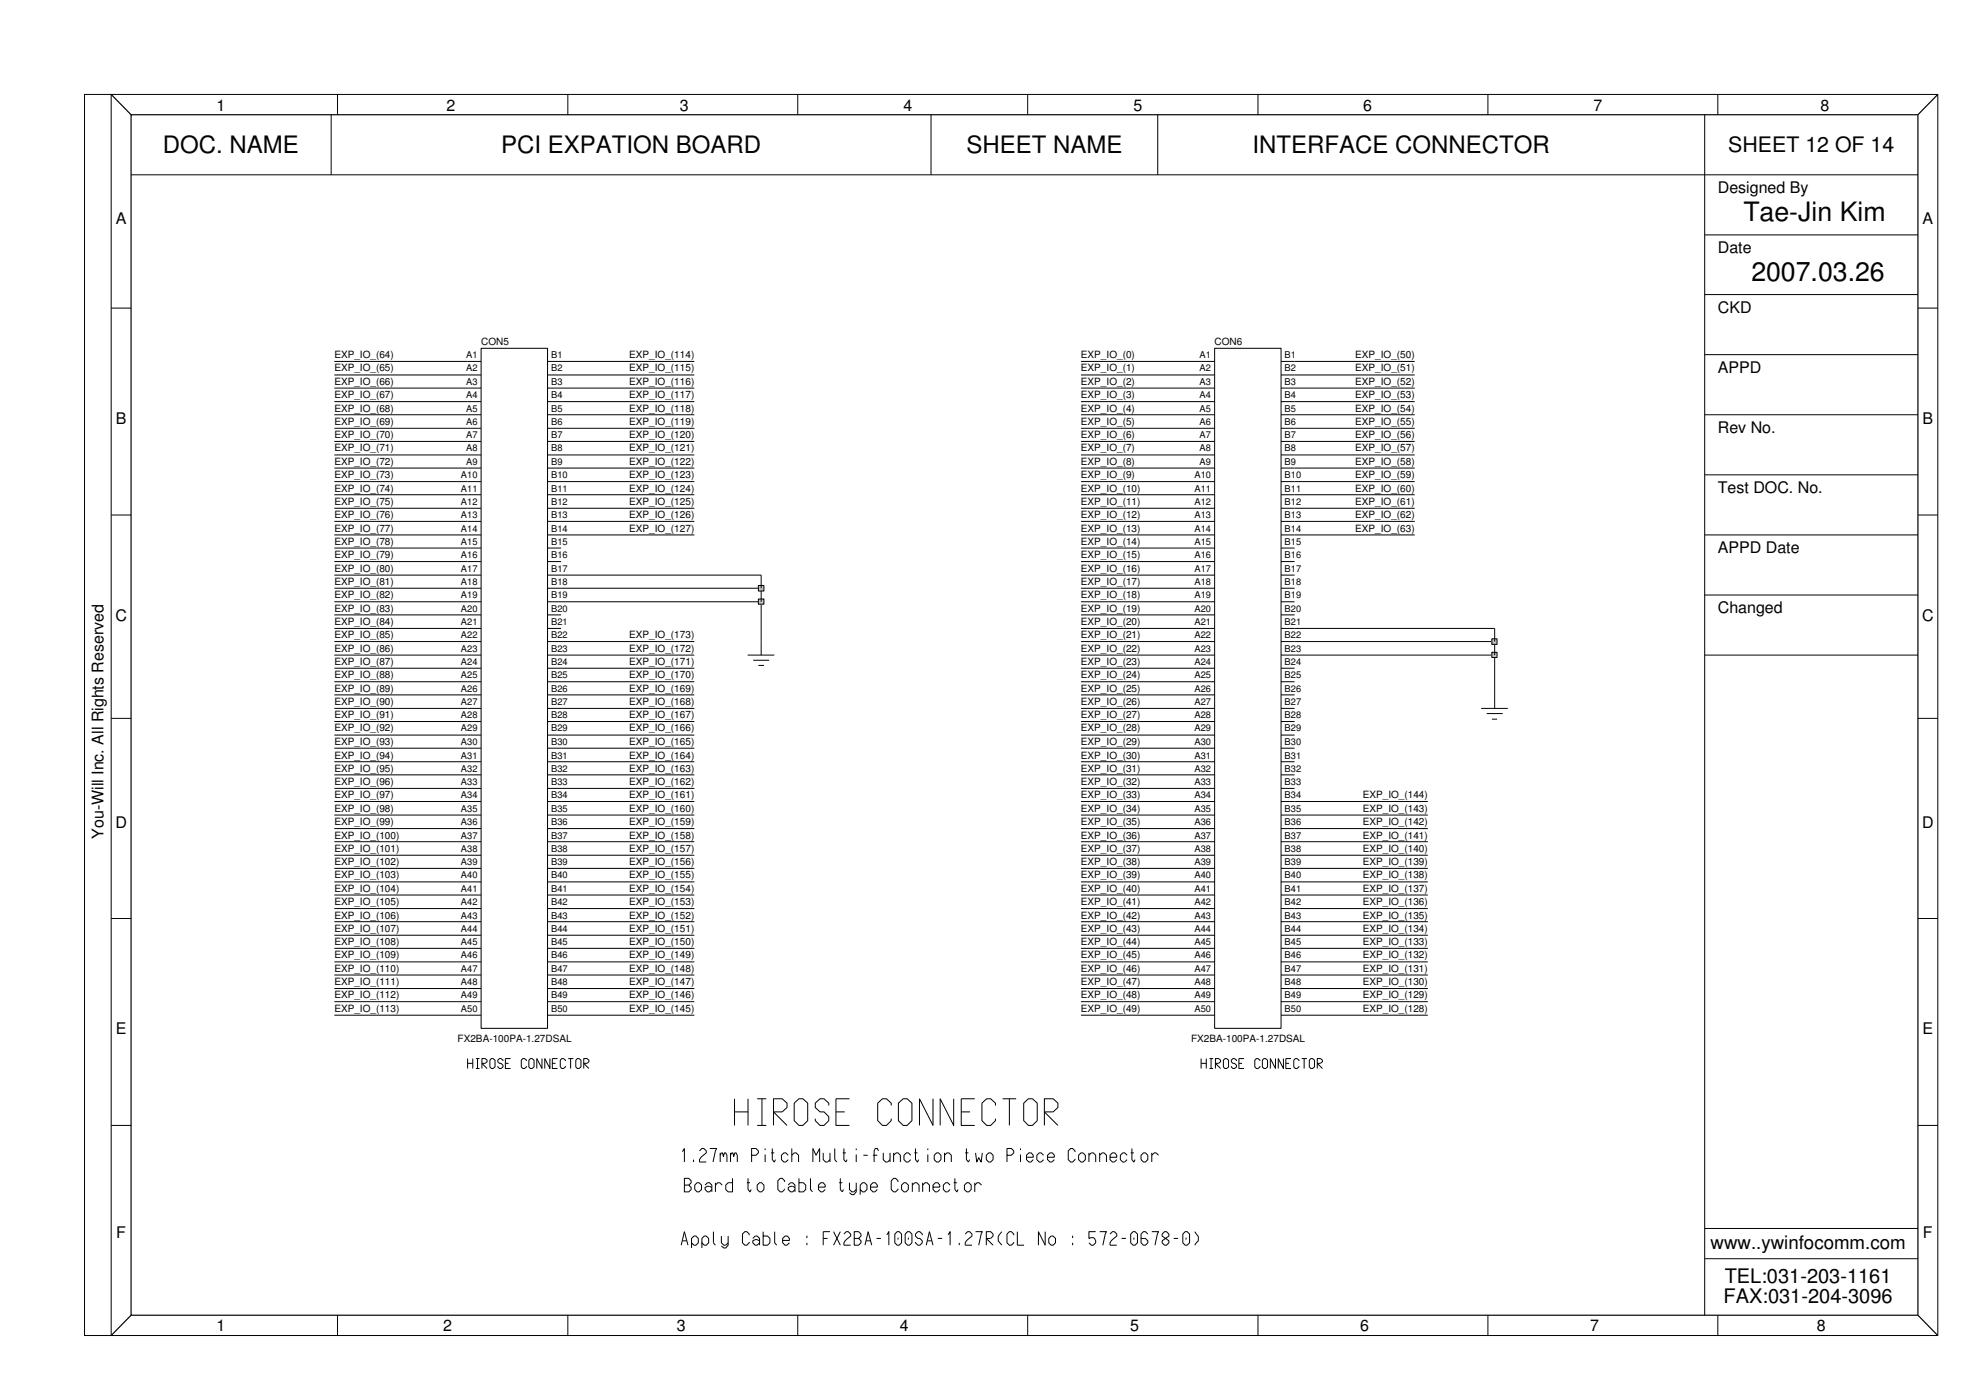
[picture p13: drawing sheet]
<svg xmlns="http://www.w3.org/2000/svg" width="420mm" height="297mm" viewBox="0 0 420 297" stroke-linecap="round" stroke-linejoin="round" font-family="sans-serif">
<defs><g id="words">
<g font-size="5.7">
<text x="371.1" y="47.1">Tae-Jin Kim</text>
<text x="372.8" y="59.9">2007.03.26</text>
</g>
<g font-size="5.1">
<text x="34.7" y="32.6">DOC. NAME</text>
<text x="106.6" y="32.6">PCI EXPATION BOARD</text>
<text x="205.7" y="32.6">SHEET NAME</text>
<text x="266.6" y="32.6">INTERFACE CONNECTOR</text>
</g>
<text font-size="4.5" x="367.9" y="32.4">SHEET 12 OF 14</text>
<g font-size="4.3">
<text x="367.1" y="272.9">TEL:031-203-1161</text>
<text x="366.9" y="277.2">FAX:031-204-3096</text>
</g>
<text font-size="4" x="364.1" y="265.7">www..ywinfocomm.com</text>
<g font-size="3.4">
<text x="46.1" y="23.5">1</text>
<text x="95" y="23.5">2</text>
<text x="144.7" y="23.5">3</text>
<text x="192.3" y="23.5">4</text>
<text x="241.2" y="23.5">5</text>
<text x="290.2" y="23.5">6</text>
<text x="339.2" y="23.5">7</text>
<text x="387.5" y="23.5">8</text>
<text x="365.6" y="41">Designed By</text>
<text x="24.6" y="47.7">A</text>
<text x="409.2" y="47.7">A</text>
<text x="365.6" y="53.8">Date</text>
<text x="365.6" y="66.6">CKD</text>
<text x="365.6" y="79.4">APPD</text>
<text x="24.6" y="90.2">B</text>
<text x="365.6" y="92.2">Rev No.</text>
<text x="409.2" y="90.2">B</text>
<text x="365.6" y="104.9">Test DOC. No.</text>
<text x="365.6" y="117.7">APPD Date</text>
<text x="365.6" y="130.5">Changed</text>
<text x="24.6" y="132.1">C</text>
<text x="409.1" y="132.1">C</text>
<text x="22" y="178.5" transform="rotate(-90 22 178.5)">You-Will Inc. All Rights Reserved</text>
<text x="24.6" y="176.1">D</text>
<text x="409.1" y="176.1">D</text>
<text x="24.6" y="220">E</text>
<text x="409.2" y="220">E</text>
<text x="24.7" y="263.4">F</text>
<text x="409.3" y="263.4">F</text>
<text x="46.1" y="283.2">1</text>
<text x="94.3" y="283.2">2</text>
<text x="144" y="283.2">3</text>
<text x="191.5" y="283.2">4</text>
<text x="240.6" y="283.2">5</text>
<text x="289.5" y="283.2">6</text>
<text x="338.4" y="283.2">7</text>
<text x="386.7" y="283.2">8</text>
</g>
<g font-size="2.1">
<text x="71.2" y="76.2">EXP_IO_(64)</text>
<text x="102.4" y="73.4">CON5</text>
<text x="133.9" y="76.2">EXP_IO_(114)</text>
<text x="230.1" y="76.2">EXP_IO_(0)</text>
<text x="258.5" y="73.3">CON6</text>
<text x="288.5" y="76.2">EXP_IO_(50)</text>
<text x="71.2" y="79">EXP_IO_(65)</text>
<text x="71.2" y="81.9">EXP_IO_(66)</text>
<text x="133.9" y="79">EXP_IO_(115)</text>
<text x="133.9" y="81.9">EXP_IO_(116)</text>
<text x="230.1" y="81.9">EXP_IO_(2)</text>
<text x="230.1" y="79">EXP_IO_(1)</text>
<text x="288.5" y="79">EXP_IO_(51)</text>
<text x="288.5" y="81.9">EXP_IO_(52)</text>
<text x="71.2" y="84.7">EXP_IO_(67)</text>
<text x="71.2" y="87.6">EXP_IO_(68)</text>
<text x="133.9" y="84.7">EXP_IO_(117)</text>
<text x="133.9" y="87.6">EXP_IO_(118)</text>
<text x="230.1" y="84.7">EXP_IO_(3)</text>
<text x="230.1" y="87.6">EXP_IO_(4)</text>
<text x="288.5" y="84.7">EXP_IO_(53)</text>
<text x="288.5" y="87.6">EXP_IO_(54)</text>
<text x="71.2" y="90.4">EXP_IO_(69)</text>
<text x="71.2" y="93.2">EXP_IO_(70)</text>
<text x="133.9" y="90.4">EXP_IO_(119)</text>
<text x="133.9" y="93.2">EXP_IO_(120)</text>
<text x="230.1" y="90.4">EXP_IO_(5)</text>
<text x="230.1" y="93.2">EXP_IO_(6)</text>
<text x="288.5" y="90.4">EXP_IO_(55)</text>
<text x="288.5" y="93.2">EXP_IO_(56)</text>
<text x="71.2" y="96">EXP_IO_(71)</text>
<text x="71.2" y="98.9">EXP_IO_(72)</text>
<text x="71.2" y="101.7">EXP_IO_(73)</text>
<text x="133.9" y="101.7">EXP_IO_(123)</text>
<text x="133.9" y="96">EXP_IO_(121)</text>
<text x="133.9" y="98.9">EXP_IO_(122)</text>
<text x="230.1" y="96">EXP_IO_(7)</text>
<text x="230.1" y="101.7">EXP_IO_(9)</text>
<text x="230.1" y="98.9">EXP_IO_(8)</text>
<text x="288.5" y="96">EXP_IO_(57)</text>
<text x="288.5" y="101.7">EXP_IO_(59)</text>
<text x="288.5" y="98.9">EXP_IO_(58)</text>
<text x="71.2" y="104.6">EXP_IO_(74)</text>
<text x="71.2" y="107.4">EXP_IO_(75)</text>
<text x="133.9" y="104.6">EXP_IO_(124)</text>
<text x="133.9" y="107.4">EXP_IO_(125)</text>
<text x="230.1" y="107.4">EXP_IO_(11)</text>
<text x="230.1" y="104.6">EXP_IO_(10)</text>
<text x="288.5" y="107.4">EXP_IO_(61)</text>
<text x="288.5" y="104.6">EXP_IO_(60)</text>
<text x="71.2" y="110.3">EXP_IO_(76)</text>
<text x="71.2" y="113.1">EXP_IO_(77)</text>
<text x="133.9" y="110.3">EXP_IO_(126)</text>
<text x="133.9" y="113.1">EXP_IO_(127)</text>
<text x="230.1" y="113.1">EXP_IO_(13)</text>
<text x="230.1" y="110.3">EXP_IO_(12)</text>
<text x="288.5" y="113.1">EXP_IO_(63)</text>
<text x="288.5" y="110.3">EXP_IO_(62)</text>
<text x="71.2" y="115.9">EXP_IO_(78)</text>
<text x="71.2" y="118.8">EXP_IO_(79)</text>
<text x="230.1" y="118.8">EXP_IO_(15)</text>
<text x="230.1" y="115.9">EXP_IO_(14)</text>
<text x="71.2" y="121.6">EXP_IO_(80)</text>
<text x="71.2" y="124.5">EXP_IO_(81)</text>
<text x="230.1" y="124.5">EXP_IO_(17)</text>
<text x="230.1" y="121.6">EXP_IO_(16)</text>
<text x="71.2" y="127.3">EXP_IO_(82)</text>
<text x="71.2" y="130.2">EXP_IO_(83)</text>
<text x="230.1" y="130.2">EXP_IO_(19)</text>
<text x="230.1" y="127.3">EXP_IO_(18)</text>
<text x="71.2" y="133">EXP_IO_(84)</text>
<text x="71.2" y="135.8">EXP_IO_(85)</text>
<text x="133.9" y="135.8">EXP_IO_(173)</text>
<text x="230.1" y="135.8">EXP_IO_(21)</text>
<text x="230.1" y="133">EXP_IO_(20)</text>
<text x="71.2" y="138.6">EXP_IO_(86)</text>
<text x="71.2" y="141.5">EXP_IO_(87)</text>
<text x="133.9" y="138.6">EXP_IO_(172)</text>
<text x="133.9" y="141.5">EXP_IO_(171)</text>
<text x="230.1" y="141.5">EXP_IO_(23)</text>
<text x="230.1" y="138.6">EXP_IO_(22)</text>
<text x="71.2" y="144.3">EXP_IO_(88)</text>
<text x="71.2" y="147.2">EXP_IO_(89)</text>
<text x="71.2" y="150">EXP_IO_(90)</text>
<text x="133.9" y="144.3">EXP_IO_(170)</text>
<text x="133.9" y="147.2">EXP_IO_(169)</text>
<text x="133.9" y="150">EXP_IO_(168)</text>
<text x="230.1" y="147.2">EXP_IO_(25)</text>
<text x="230.1" y="144.3">EXP_IO_(24)</text>
<text x="230.1" y="150">EXP_IO_(26)</text>
<text x="71.2" y="152.9">EXP_IO_(91)</text>
<text x="71.2" y="155.6">EXP_IO_(92)</text>
<text x="133.9" y="152.9">EXP_IO_(167)</text>
<text x="133.9" y="155.6">EXP_IO_(166)</text>
<text x="230.1" y="152.9">EXP_IO_(27)</text>
<text x="230.1" y="155.6">EXP_IO_(28)</text>
<text x="71.2" y="158.5">EXP_IO_(93)</text>
<text x="71.2" y="161.4">EXP_IO_(94)</text>
<text x="133.9" y="158.5">EXP_IO_(165)</text>
<text x="133.9" y="161.4">EXP_IO_(164)</text>
<text x="230.1" y="158.5">EXP_IO_(29)</text>
<text x="230.1" y="161.4">EXP_IO_(30)</text>
<text x="71.2" y="164.2">EXP_IO_(95)</text>
<text x="71.2" y="167.1">EXP_IO_(96)</text>
<text x="133.9" y="164.2">EXP_IO_(163)</text>
<text x="133.9" y="167.1">EXP_IO_(162)</text>
<text x="230.1" y="164.2">EXP_IO_(31)</text>
<text x="230.1" y="167.1">EXP_IO_(32)</text>
<text x="71.2" y="169.9">EXP_IO_(97)</text>
<text x="71.2" y="172.7">EXP_IO_(98)</text>
<text x="133.9" y="169.9">EXP_IO_(161)</text>
<text x="133.9" y="172.7">EXP_IO_(160)</text>
<text x="230.1" y="169.9">EXP_IO_(33)</text>
<text x="230.1" y="172.7">EXP_IO_(34)</text>
<text x="290.1" y="169.9">EXP_IO_(144)</text>
<text x="290.1" y="172.7">EXP_IO_(143)</text>
<text x="71.2" y="175.5">EXP_IO_(99)</text>
<text x="71.2" y="178.4">EXP_IO_(100)</text>
<text x="133.9" y="175.5">EXP_IO_(159)</text>
<text x="133.9" y="178.4">EXP_IO_(158)</text>
<text x="230.1" y="175.5">EXP_IO_(35)</text>
<text x="230.1" y="178.4">EXP_IO_(36)</text>
<text x="290.1" y="175.5">EXP_IO_(142)</text>
<text x="290.1" y="178.4">EXP_IO_(141)</text>
<text x="71.2" y="184.1">EXP_IO_(102)</text>
<text x="71.2" y="181.2">EXP_IO_(101)</text>
<text x="133.9" y="184.1">EXP_IO_(156)</text>
<text x="133.9" y="181.2">EXP_IO_(157)</text>
<text x="230.1" y="184.1">EXP_IO_(38)</text>
<text x="230.1" y="181.2">EXP_IO_(37)</text>
<text x="290.1" y="184.1">EXP_IO_(139)</text>
<text x="290.1" y="181.2">EXP_IO_(140)</text>
<text x="71.2" y="186.9">EXP_IO_(103)</text>
<text x="71.2" y="189.8">EXP_IO_(104)</text>
<text x="133.9" y="186.9">EXP_IO_(155)</text>
<text x="133.9" y="189.8">EXP_IO_(154)</text>
<text x="230.1" y="186.9">EXP_IO_(39)</text>
<text x="230.1" y="189.8">EXP_IO_(40)</text>
<text x="290.1" y="189.8">EXP_IO_(137)</text>
<text x="290.1" y="186.9">EXP_IO_(138)</text>
<text x="71.2" y="192.6">EXP_IO_(105)</text>
<text x="71.2" y="195.4">EXP_IO_(106)</text>
<text x="133.9" y="192.6">EXP_IO_(153)</text>
<text x="133.9" y="195.4">EXP_IO_(152)</text>
<text x="230.1" y="192.6">EXP_IO_(41)</text>
<text x="230.1" y="195.4">EXP_IO_(42)</text>
<text x="290.1" y="192.6">EXP_IO_(136)</text>
<text x="290.1" y="195.4">EXP_IO_(135)</text>
<text x="71.2" y="198.2">EXP_IO_(107)</text>
<text x="71.2" y="201.1">EXP_IO_(108)</text>
<text x="71.2" y="203.9">EXP_IO_(109)</text>
<text x="133.9" y="198.2">EXP_IO_(151)</text>
<text x="133.9" y="201.1">EXP_IO_(150)</text>
<text x="133.9" y="203.9">EXP_IO_(149)</text>
<text x="230.1" y="198.2">EXP_IO_(43)</text>
<text x="230.1" y="203.9">EXP_IO_(45)</text>
<text x="230.1" y="201.1">EXP_IO_(44)</text>
<text x="290.1" y="198.2">EXP_IO_(134)</text>
<text x="290.1" y="203.9">EXP_IO_(132)</text>
<text x="290.1" y="201.1">EXP_IO_(133)</text>
<text x="71.2" y="206.8">EXP_IO_(110)</text>
<text x="71.2" y="209.7">EXP_IO_(111)</text>
<text x="133.9" y="206.8">EXP_IO_(148)</text>
<text x="133.9" y="209.7">EXP_IO_(147)</text>
<text x="230.1" y="209.7">EXP_IO_(47)</text>
<text x="230.1" y="206.8">EXP_IO_(46)</text>
<text x="290.1" y="209.7">EXP_IO_(130)</text>
<text x="290.1" y="206.8">EXP_IO_(131)</text>
<text x="71.2" y="212.5">EXP_IO_(112)</text>
<text x="71.2" y="215.3">EXP_IO_(113)</text>
<text x="133.9" y="212.5">EXP_IO_(146)</text>
<text x="133.9" y="215.3">EXP_IO_(145)</text>
<text x="230.1" y="215.3">EXP_IO_(49)</text>
<text x="230.1" y="212.5">EXP_IO_(48)</text>
<text x="290.1" y="215.3">EXP_IO_(128)</text>
<text x="290.1" y="212.5">EXP_IO_(129)</text>
<text x="97.4" y="221.7">FX2BA-100PA-1.27DSAL</text>
<text x="253.5" y="221.7">FX2BA-100PA-1.27DSAL</text>
</g>
<g font-size="2">
<text x="99.2" y="76.2">A1</text>
<text x="117.3" y="76.2">B1</text>
<text x="255.3" y="76.2">A1</text>
<text x="273.4" y="76.2">B1</text>
<text x="99.2" y="81.9">A3</text>
<text x="99.2" y="79">A2</text>
<text x="117.3" y="81.9">B3</text>
<text x="117.3" y="79">B2</text>
<text x="255.3" y="79">A2</text>
<text x="255.3" y="81.9">A3</text>
<text x="273.4" y="81.9">B3</text>
<text x="273.4" y="79">B2</text>
<text x="99.2" y="87.6">A5</text>
<text x="99.2" y="84.7">A4</text>
<text x="117.3" y="87.6">B5</text>
<text x="117.3" y="84.7">B4</text>
<text x="255.3" y="84.7">A4</text>
<text x="255.3" y="87.6">A5</text>
<text x="273.4" y="84.7">B4</text>
<text x="273.4" y="87.6">B5</text>
<text x="99.2" y="90.4">A6</text>
<text x="99.2" y="93.2">A7</text>
<text x="117.3" y="90.4">B6</text>
<text x="117.3" y="93.2">B7</text>
<text x="255.3" y="90.4">A6</text>
<text x="255.3" y="93.2">A7</text>
<text x="273.4" y="90.4">B6</text>
<text x="273.4" y="93.2">B7</text>
<text x="98.1" y="101.7">A10</text>
<text x="99.2" y="96">A8</text>
<text x="99.2" y="98.9">A9</text>
<text x="117.3" y="101.7">B10</text>
<text x="117.3" y="96">B8</text>
<text x="117.3" y="98.9">B9</text>
<text x="254.2" y="101.7">A10</text>
<text x="255.3" y="96">A8</text>
<text x="255.3" y="98.9">A9</text>
<text x="273.4" y="101.7">B10</text>
<text x="273.4" y="96">B8</text>
<text x="273.4" y="98.9">B9</text>
<text x="98.1" y="104.6">A11</text>
<text x="98.1" y="107.4">A12</text>
<text x="117.3" y="104.6">B11</text>
<text x="117.3" y="107.4">B12</text>
<text x="254.2" y="104.6">A11</text>
<text x="254.2" y="107.4">A12</text>
<text x="273.4" y="104.6">B11</text>
<text x="273.4" y="107.4">B12</text>
<text x="98.1" y="110.3">A13</text>
<text x="98.1" y="113.1">A14</text>
<text x="117.3" y="110.3">B13</text>
<text x="117.3" y="113.1">B14</text>
<text x="254.2" y="110.3">A13</text>
<text x="254.2" y="113.1">A14</text>
<text x="273.4" y="110.3">B13</text>
<text x="273.4" y="113.1">B14</text>
<text x="98.1" y="115.9">A15</text>
<text x="98.1" y="118.8">A16</text>
<text x="117.3" y="115.9">B15</text>
<text x="117.3" y="118.8">B16</text>
<text x="254.2" y="115.9">A15</text>
<text x="254.2" y="118.8">A16</text>
<text x="273.4" y="115.9">B15</text>
<text x="273.4" y="118.8">B16</text>
<text x="98.1" y="121.6">A17</text>
<text x="98.1" y="124.5">A18</text>
<text x="117.3" y="121.6">B17</text>
<text x="117.3" y="124.5">B18</text>
<text x="254.2" y="121.6">A17</text>
<text x="254.2" y="124.5">A18</text>
<text x="273.4" y="121.6">B17</text>
<text x="273.4" y="124.5">B18</text>
<text x="98.1" y="127.3">A19</text>
<text x="98.1" y="130.2">A20</text>
<text x="117.3" y="127.3">B19</text>
<text x="117.3" y="130.2">B20</text>
<text x="254.2" y="127.3">A19</text>
<text x="254.2" y="130.2">A20</text>
<text x="273.4" y="127.3">B19</text>
<text x="273.4" y="130.2">B20</text>
<text x="98.1" y="133">A21</text>
<text x="98.1" y="135.8">A22</text>
<text x="117.3" y="133">B21</text>
<text x="117.3" y="135.8">B22</text>
<text x="254.2" y="133">A21</text>
<text x="254.2" y="135.8">A22</text>
<text x="273.4" y="133">B21</text>
<text x="273.4" y="135.8">B22</text>
<text x="98.1" y="138.6">A23</text>
<text x="98.1" y="141.5">A24</text>
<text x="117.3" y="138.6">B23</text>
<text x="117.3" y="141.5">B24</text>
<text x="254.2" y="138.6">A23</text>
<text x="254.2" y="141.5">A24</text>
<text x="273.4" y="138.6">B23</text>
<text x="273.4" y="141.5">B24</text>
<text x="98.1" y="144.3">A25</text>
<text x="98.1" y="147.2">A26</text>
<text x="98.1" y="150">A27</text>
<text x="117.3" y="144.3">B25</text>
<text x="117.3" y="147.2">B26</text>
<text x="117.3" y="150">B27</text>
<text x="254.2" y="144.3">A25</text>
<text x="254.2" y="147.2">A26</text>
<text x="254.2" y="150">A27</text>
<text x="273.4" y="144.3">B25</text>
<text x="273.4" y="147.2">B26</text>
<text x="273.4" y="150">B27</text>
<text x="98.1" y="152.9">A28</text>
<text x="98.1" y="155.6">A29</text>
<text x="117.3" y="152.9">B28</text>
<text x="117.3" y="155.6">B29</text>
<text x="254.2" y="152.9">A28</text>
<text x="254.2" y="155.6">A29</text>
<text x="273.4" y="152.9">B28</text>
<text x="273.4" y="155.6">B29</text>
<text x="98.1" y="158.5">A30</text>
<text x="98.1" y="161.4">A31</text>
<text x="117.3" y="158.5">B30</text>
<text x="117.3" y="161.4">B31</text>
<text x="254.2" y="158.5">A30</text>
<text x="254.2" y="161.4">A31</text>
<text x="273.4" y="158.5">B30</text>
<text x="273.4" y="161.4">B31</text>
<text x="98.1" y="164.2">A32</text>
<text x="98.1" y="167.1">A33</text>
<text x="117.3" y="164.2">B32</text>
<text x="117.3" y="167.1">B33</text>
<text x="254.2" y="164.2">A32</text>
<text x="254.2" y="167.1">A33</text>
<text x="273.4" y="164.2">B32</text>
<text x="273.4" y="167.1">B33</text>
<text x="98.1" y="169.9">A34</text>
<text x="98.1" y="172.7">A35</text>
<text x="117.3" y="169.9">B34</text>
<text x="117.3" y="172.7">B35</text>
<text x="254.2" y="169.9">A34</text>
<text x="254.2" y="172.7">A35</text>
<text x="273.4" y="169.9">B34</text>
<text x="273.4" y="172.7">B35</text>
<text x="98.1" y="175.5">A36</text>
<text x="98.1" y="178.4">A37</text>
<text x="117.3" y="175.5">B36</text>
<text x="117.3" y="178.4">B37</text>
<text x="254.2" y="175.5">A36</text>
<text x="254.2" y="178.4">A37</text>
<text x="273.4" y="175.5">B36</text>
<text x="273.4" y="178.4">B37</text>
<text x="98.1" y="181.2">A38</text>
<text x="98.1" y="184.1">A39</text>
<text x="117.3" y="181.2">B38</text>
<text x="117.3" y="184.1">B39</text>
<text x="254.2" y="181.2">A38</text>
<text x="254.2" y="184.1">A39</text>
<text x="273.4" y="181.2">B38</text>
<text x="273.4" y="184.1">B39</text>
<text x="98.1" y="186.9">A40</text>
<text x="98.1" y="189.8">A41</text>
<text x="117.3" y="186.9">B40</text>
<text x="117.3" y="189.8">B41</text>
<text x="254.2" y="186.9">A40</text>
<text x="254.2" y="189.8">A41</text>
<text x="273.4" y="186.9">B40</text>
<text x="273.4" y="189.8">B41</text>
<text x="98.1" y="192.6">A42</text>
<text x="98.1" y="195.4">A43</text>
<text x="117.3" y="192.6">B42</text>
<text x="117.3" y="195.4">B43</text>
<text x="254.2" y="192.6">A42</text>
<text x="254.2" y="195.4">A43</text>
<text x="273.4" y="192.6">B42</text>
<text x="273.4" y="195.4">B43</text>
<text x="98.1" y="198.2">A44</text>
<text x="98.1" y="201.1">A45</text>
<text x="98.1" y="203.9">A46</text>
<text x="117.3" y="198.2">B44</text>
<text x="117.3" y="201.1">B45</text>
<text x="117.3" y="203.9">B46</text>
<text x="254.2" y="198.2">A44</text>
<text x="254.2" y="201.1">A45</text>
<text x="254.2" y="203.9">A46</text>
<text x="273.4" y="198.2">B44</text>
<text x="273.4" y="201.1">B45</text>
<text x="273.4" y="203.9">B46</text>
<text x="98.1" y="206.8">A47</text>
<text x="98.1" y="209.7">A48</text>
<text x="117.3" y="206.8">B47</text>
<text x="117.3" y="209.7">B48</text>
<text x="254.2" y="206.8">A47</text>
<text x="254.2" y="209.7">A48</text>
<text x="273.4" y="206.8">B47</text>
<text x="273.4" y="209.7">B48</text>
<text x="98.1" y="212.5">A49</text>
<text x="98.1" y="215.3">A50</text>
<text x="117.3" y="212.5">B49</text>
<text x="117.3" y="215.3">B50</text>
<text x="254.2" y="212.5">A49</text>
<text x="254.2" y="215.3">A50</text>
<text x="273.4" y="212.5">B49</text>
<text x="273.4" y="215.3">B50</text>
</g>
</g></defs>
<g fill="none" stroke="#000" stroke-width=".21">
<path d="M99.5 76.9h2.9M99.5 79.8h2.9M102.4 74.1h14.1v144.7h-14.1zM116.5 76.9h2.9M116.5 79.8h2.9M255.7 76.9h2.8M255.7 79.8h2.8M258.5 74.1h14.2v144.7h-14.2zM272.7 76.9h2.8M272.7 79.8h2.8M99.5 82.6h2.9M99.5 85.5h2.9"/>
<path d="M99.5 88.3h2.9M99.5 91.1h2.9M99.5 93.9h2.9M99.5 96.8h2.9M99.5 99.6h2.9M116.5 82.6h2.9M116.5 85.5h2.9M116.5 88.3h2.9M116.5 91.1h2.9M116.5 93.9h2.9M116.5 96.8h2.9M116.5 99.6h2.9"/>
<path d="M255.7 82.6h2.8M255.7 85.5h2.8M255.7 88.3h2.8M255.7 91.1h2.8M255.7 93.9h2.8M255.7 96.8h2.8M255.7 99.6h2.8M272.7 82.6h2.8M272.7 85.5h2.8M272.7 88.3h2.8M272.7 91.1h2.8M272.7 93.9h2.8"/>
<path d="M272.7 96.8h2.8M272.7 99.6h2.8M99.5 102.5h2.9M99.5 105.3h2.9M99.5 108.1h2.9M99.5 110.9h2.9M99.5 113.8h2.9M99.5 116.6h2.9M99.5 119.5h2.9M116.5 102.5h2.9M116.5 105.3h2.9M116.5 108.1h2.9"/>
<path d="M116.5 110.9h2.9M116.5 113.8h2.9M116.5 116.6h2.9M116.5 119.5h2.9M255.7 102.5h2.8M255.7 105.3h2.8M255.7 108.1h2.8M255.7 110.9h2.8M255.7 113.8h2.8M255.7 116.6h2.8M255.7 119.5h2.8M272.7 102.5h2.8"/>
<path d="M272.7 105.3h2.8M272.7 108.1h2.8M272.7 110.9h2.8M272.7 113.8h2.8M272.7 116.6h2.8M272.7 119.5h2.8M71.2 139.4h31.2M99.5 122.4h2.9M99.5 125.2h2.9M99.5 128h2.9M99.5 130.8h2.9M99.5 133.7h2.9"/>
<path d="M99.5 136.5h2.9M116.5 122.4h2.9M116.5 125.2h2.9M116.5 128h2.9M116.5 130.8h2.9M116.5 133.7h2.9M116.5 136.5h2.9M116.5 139.4h31.3M159.1 139.4h5.7M162 136.5v2.9M230.1 139.4h28.4M255.7 122.4h2.8"/>
<path d="M255.7 125.2h2.8M255.7 128h2.8M255.7 130.8h2.8M255.7 133.7h2.8M255.7 136.5h2.8M272.7 122.4h2.8M272.7 125.2h2.8M272.7 128h2.8M272.7 130.8h2.8M272.7 133.7h2.8M272.7 136.5h2.8M272.7 139.4h45.4v11.3"/>
<path d="M71.2 142.2h31.2M71.2 145.1h31.2M71.2 147.9h31.2M71.2 150.7h31.2M71.2 153.5h31.2M71.2 156.4h31.2M71.2 159.2h31.2M116.5 142.2h31.3M116.5 145.1h31.3M116.5 147.9h31.3M116.5 150.7h31.3M116.5 153.5h31.3"/>
<path d="M116.5 156.4h31.3M116.5 159.2h31.3M160.3 140.5h3.4M161.4 141.6h1.2M230.1 142.2h28.4M230.1 145.1h28.4M230.1 147.9h28.4M230.1 150.7h28.4M230.1 153.5h28.4M230.1 156.4h28.4M230.1 159.2h28.4M272.7 142.2h2.8"/>
<path d="M272.7 145.1h2.8M272.7 147.9h2.8M272.7 150.7h2.8M272.7 153.5h2.8M272.7 156.4h2.8M272.7 159.2h2.8M315.3 150.7h5.6M316.4 151.8h3.4M317.5 153h1.1M71.2 162.1h31.2M71.2 164.9h31.2M71.2 167.8h31.2"/>
<path d="M71.2 170.5h31.2M71.2 173.4h31.2M71.2 176.3h31.2M71.2 179.1h31.2M116.5 162.1h31.3M116.5 164.9h31.3M116.5 167.8h31.3M116.5 170.5h31.3M116.5 173.4h31.3M116.5 176.3h31.3M116.5 179.1h31.3M230.1 162.1h28.4"/>
<path d="M230.1 164.9h28.4M230.1 167.8h28.4M230.1 170.5h28.4M230.1 173.4h28.4M230.1 176.3h28.4M230.1 179.1h28.4M272.7 162.1h2.8M272.7 164.9h2.8M272.7 167.8h2.8M272.7 170.5h31.2M272.7 173.4h31.2M272.7 176.3h31.2"/>
<path d="M272.7 179.1h31.2M71.2 182h31.2M71.2 184.8h31.2M71.2 187.6h31.2M71.2 190.4h31.2M71.2 193.3h31.2M71.2 196.1h31.2M71.2 199h31.2M116.5 182h31.3M116.5 184.8h31.3M116.5 187.6h31.3M116.5 190.4h31.3"/>
<path d="M116.5 193.3h31.3M116.5 196.1h31.3M116.5 199h31.3M230.1 182h28.4M230.1 184.8h28.4M230.1 187.6h28.4M230.1 190.4h28.4M230.1 193.3h28.4M230.1 196.1h28.4M230.1 199h28.4M272.7 182h31.2M272.7 184.8h31.2"/>
<path d="M272.7 187.6h31.2M272.7 190.4h31.2M272.7 193.3h31.2M272.7 196.1h31.2M272.7 199h31.2M71.2 201.8h31.2M71.2 204.7h31.2M71.2 207.5h31.2M71.2 210.3h31.2M71.2 213.1h31.2M71.2 216h31.2M116.5 201.8h31.3"/>
<path d="M116.5 204.7h31.3M116.5 207.5h31.3M116.5 210.3h31.3M116.5 213.1h31.3M116.5 216h31.3M230.1 201.8h28.4M230.1 204.7h28.4M230.1 207.5h28.4M230.1 210.3h28.4M230.1 213.1h28.4M230.1 216h28.4M272.7 201.8h31.2"/>
<path d="M272.7 204.7h31.2M272.7 207.5h31.2M272.7 210.3h31.2M272.7 213.1h31.2M272.7 216h31.2"/>
</g>
<path d="M317.5 138.8h1.1v1.1h-1.1z" fill="#c3c3c3"/>
<path d="M71.2 136.5h28.3M119.4 136.5h28.4M162 128v8.5M230.1 136.5h25.6M275.5 136.5h42.6v2.9M317.5 138.8h1.1v1.1h-1.1z" fill="none" stroke="#000" stroke-width=".21"/>
<path d="M317.5 135.9h1.1v1.2h-1.1z" fill-rule="evenodd" fill="#c3c3c3"/>
<path d="M71.2 133.7h28.3M71.2 130.8h28.3M71.2 128h28.3M119.4 128h42.6M230.1 133.7h25.6M230.1 130.8h25.6M275.5 133.7h42.6v2.8M317.5 135.9h1.1v1.2h-1.1z" fill="none" stroke="#000" stroke-width=".21"/>
<path d="M161.4 127.5h1.2v1.1h-1.2z" fill="#c3c3c3"/>
<path d="M71.2 125.2h28.3M119.4 125.2h42.6v2.8M161.4 127.5h1.2v1.1h-1.2zM230.1 128h25.6" fill="none" stroke="#000" stroke-width=".21"/>
<path d="M161.4 124.6h1.2v1.2h-1.2z" fill="#c3c3c3"/>
<g fill="none" stroke="#000" stroke-width=".21">
<path d="M23.7 20.1h-5.7v264.1h5.7M23.7 20.1h388.8v264.1h-388.8zM27.9 37.2h380.3M70.5 24.4v12.8M71.8 20.1v4.3M120.9 20.1v4.3M169.8 20.1v4.3M198.2 24.4v12.8M218.7 20.1v4.3M246.4 24.4v12.8M267.8 20.1v4.3M316.7 20.1v4.3"/>
<path d="M362.8 24.4v255.5M365.6 20.1v4.3M362.8 50h45.4M23.7 65.6h4.2M71.2 79.8h28.3M71.2 76.9h28.3M119.4 79.8h28.4M119.4 76.9h28.4M230.1 79.8h25.6M230.1 76.9h25.6M275.5 79.8h25.6M275.5 76.9h25.6"/>
<path d="M362.8 62.7h45.4M362.8 75.5h45.4M408.2 65.6h4.3M71.2 99.6h28.3M71.2 96.8h28.3M71.2 93.9h28.3M71.2 91.1h28.3M71.2 88.3h28.3M71.2 85.5h28.3M71.2 82.6h28.3M119.4 99.6h28.4M119.4 96.8h28.4"/>
<path d="M119.4 93.9h28.4M119.4 91.1h28.4M119.4 88.3h28.4M119.4 85.5h28.4M119.4 82.6h28.4M230.1 99.6h25.6M230.1 96.8h25.6M230.1 93.9h25.6M230.1 91.1h25.6M230.1 88.3h25.6M230.1 85.5h25.6M230.1 82.6h25.6"/>
<path d="M275.5 99.6h25.6M275.5 96.8h25.6M275.5 93.9h25.6M275.5 91.1h25.6M275.5 88.3h25.6M275.5 85.5h25.6M275.5 82.6h25.6M362.8 88.3h45.4M23.7 109.6h4.2M71.2 119.5h28.3M71.2 116.6h28.3M71.2 113.8h28.3"/>
<path d="M71.2 110.9h28.3M71.2 108.1h28.3M71.2 105.3h28.3M71.2 102.5h28.3M119.4 113.8h28.4M119.4 110.9h28.4M119.4 108.1h28.4M119.4 105.3h28.4M119.4 102.5h28.4M230.1 119.5h25.6M230.1 116.6h25.6M230.1 113.8h25.6"/>
<path d="M230.1 110.9h25.6M230.1 108.1h25.6M230.1 105.3h25.6M230.1 102.5h25.6M275.5 113.8h25.6M275.5 110.9h25.6M275.5 108.1h25.6M275.5 105.3h25.6M275.5 102.5h25.6M362.8 113.8h45.4M362.8 101h45.4M408.2 109.6h4.3"/>
<path d="M71.2 122.4h28.3M119.4 122.4h42.6v2.8M161.4 124.6h1.2v1.2h-1.2zM230.1 125.2h25.6M230.1 122.4h25.6M362.8 126.6h45.4M362.8 139.4h45.4M23.7 152.9h4.2M408.2 152.9h4.3M23.7 195.4h4.2M408.2 195.4h4.3M23.7 239.5h4.2"/>
<path d="M99.5 226.3h1.1M99.5 225.2v2.2M100.6 225.2v2.2M101.3 225.2h.8M101.3 227.4h.8M101.6 225.2v2.2M102.6 227.4v-2.2h.7l.4 .4v.3l-.4 .4h-.7l1.1 1.1M104.6 225.2h.3l.5 .4v1.4l-.5 .4h-.3l-.3-.4v-1.4zM107.1 225.7v-.1l-.5-.4h-.3l-.3 .4v.3l.3 .4h.3l.5 .4v.3l-.5 .4h-.3l-.3-.5M107.6 226.3h.6M108.7 225.2h-1.1v2.2h1.1M112.1 225.7v-.1l-.5-.4h-.3l-.3 .4v1.4l.3 .4h.3l.5-.4v-.1"/>
<path d="M112.6 225.6l.3-.4h.3l.5 .4v1.4l-.5 .4h-.3l-.3-.4zM115.4 225.2v2.2l-1.1-2.2v2.2M117.1 225.2v2.2l-1.1-2.2v2.2M117.6 226.3h.6M118.7 225.2h-1.1v2.2h1.1M120.4 225.7v-.1l-.5-.4h-.3l-.3 .4v1.4l.3 .4h.3l.5-.4v-.1M120.9 225.2h1.1M121.5 225.2v2.2M122.9 225.2h.3l.5 .4v1.4l-.5 .4h-.3l-.3-.4v-1.4zM124.2 227.4v-2.2h.7l.4 .4v.3l-.4 .4h-.7l1.1 1.1M156.3 233.8v5.7M156.3 236.6h2.9"/>
<path d="M159.2 233.8v5.7M161.2 239.5h1.9M161.2 233.8h1.9M162.2 233.8v5.7M164.6 239.5v-5.7h1.9l1 .9v1l-1 .9h-1.9l2.9 2.9M169 234.7l1.1-.9h.8l1 .9v3.7l-1 1.1h-.8l-1.1-1.1zM176.4 235.2v-.5l-1-.9h-.9l-1 .9v1l1 .9h.9l1 1v.8l-1 1.1h-.9l-1-1.1v-.4M177.9 236.6h1.9M180.8 233.8h-2.9v5.7h2.9M189.7 235.2v-.5l-1-.9h-.9l-1 .9v3.7l1 1.1h.9l1-1.1v-.4M191.2 234.7l1-.9h.9l1 .9v3.7l-1 1.1h-.9l-1-1.1zM198.6 233.8v5.7l-2.9-5.7v5.7"/>
<path d="M203 233.8v5.7l-2.9-5.7v5.7M204.6 236.6h1.9M207.5 233.8h-2.9v5.7h2.9M211.9 235.2v-.5l-1-.9h-.9l-1 .9v3.7l1 1.1h.9l1-1.1v-.4M213.4 233.8h2.9M214.8 233.8v5.7M217.9 234.7l1-.9h.9l1 .9v3.7l-1 1.1h-.9l-1-1.1zM222.3 239.5v-5.7h1.9l1 .9v1l-1 .9h-1.9l2.9 2.9M255.7 225.2v2.2M255.7 226.3h1.1M256.8 225.2v2.2M257.4 225.2h.8"/>
<path d="M257.4 227.4h.8M257.8 225.2v2.2M258.7 227.4v-2.2h.7l.4 .4v.3l-.4 .4h-.7l1.1 1.1M260.7 225.2h.4l.4 .4v1.4l-.4 .4h-.4l-.3-.4v-1.4zM263.2 225.7v-.1l-.4-.4h-.4l-.3 .4v.3l.3 .4h.4l.4 .4v.3l-.4 .4h-.4l-.3-.5M263.7 226.3h.7M264.8 225.2h-1.1v2.2h1.1M268.2 225.7v-.1l-.4-.4h-.4l-.3 .4v1.4l.3 .4h.4l.4-.4v-.1M269 225.2h.4l.4 .4v1.4l-.4 .4h-.4l-.3-.4v-1.4zM271.5 225.2v2.2l-1.1-2.2v2.2M273.2 225.2v2.2l-1.1-2.2v2.2M273.7 226.3h.7"/>
<path d="M274.8 225.2h-1.1v2.2h1.1M276.5 225.7v-.1l-.4-.4h-.4l-.3 .4v1.4l.3 .4h.4l.4-.4v-.1M277.1 225.2h1.1M277.6 225.2v2.2M279 225.2h.4l.4 .4v1.4l-.4 .4h-.4l-.3-.4v-1.4zM280.4 227.4v-2.2h.7l.4 .4v.3l-.4 .4h-.7l1.1 1.1M408.2 239.5h4.3M145.2 245.1l.5-.7v2.9M145.7 250.7h.9l.5 .5v.5l-.5 .5 .5 .5v.4l-.5 .5h-.9zM145.7 252.2h.9M147.6 246.7v.6M148.4 251.7h.4l.5 .5v.9l-.5 .5h-.4l-.5-.5v-.9z"/>
<path d="M148.9 244.9l.5-.5h.4l.5 .5v.4a2.16 2.16 0 0 0-1.4 2h1.4M150.1 252.2l.5-.5h.4l.5 .5v1.4M151.1 244.4h1.4l-.2 .5-.5 2.4M151.5 252.7l-.5-.3h-.4l-.5 .3v.4l.5 .5h.4l.5-.5M152.3 252.2l.5-.5h.4l.5 .5M152.3 251.7v1.9M153.3 245.8l.2-.5h.3l.2 .8 .2-.8h.3l.2 .5v1.5M153.3 245.3v2M155.5 245.8l.2-.5h.3l.2 .8 .2-.8h.3l.2 .5v1.5M155.5 245.3v2M155.9 250.7v2.9h-.9l-.5-.5v-.9l.5-.5h.9M159 251.7h.6"/>
<path d="M159.2 250.7v2.4l.4 .5 .3-.5M160 245.8h.9l.5-.5v-.4l-.5-.5h-.9v2.9M161.7 251.7h.4l.5 .5v.9l-.5 .5h-.4l-.5-.5v-.9zM162.9 244.4v.3M162.9 245.6v1.7M164.1 245.3h.7M164.4 244.4v2.3l.4 .6 .3-.6M167 251.5v-.3l-.5-.5h-.4l-.5 .5v1.9l.5 .5h.4l.5-.7M167.8 245.8l-.5-.5h-.5l-.5 .5v.9l.5 .6h.5l.5-.6M167.8 252.2l.5-.5h.4l.5 .5v1.4M168.5 245.8l.5-.5h.5l.5 .5v1.5M168.5 244.4v2.9"/>
<path d="M169.2 252.7l-.5-.3h-.4l-.5 .3v.4l.5 .5h.4l.5-.5M170.1 250.7v2.9h.9l.5-.5v-.9l-.5-.5h-.9M172.5 250.7v2.4l.4 .5M173 247.3v-2.9l.7 1.4 .8-1.4v2.9M174.2 252.6h1.4v-.4l-.4-.5h-.5l-.5 .5v.9l.5 .5h.4l.5-.5M175.2 245.3v1.4l.5 .6h.4l.6-.6M176.7 245.3v2M177.7 244.4v2.3l.4 .6M178.6 251.7h.7M178.9 250.7v2.4l.4 .5 .2-.5M179.4 245.3h.6M179.6 244.4v2.3l.4 .6 .3-.6"/>
<path d="M180.8 251.7v1.4l.5 .5h.4l.5-.5M182.2 251.7v1.9l-.5 .6h-.4l-.5-.4M182.2 244.4v.3M182.2 245.6v1.7M183.1 253.1l.5 .5h.4l.5-.5v-.9l-.5-.5h-.4l-.5 .5v2M183.8 245.8h.9M185.3 252.6h1.4v-.4l-.4-.5h-.5l-.5 .5v.9l.5 .5h.4l.5-.5M185.8 245.8h.9M187 244.9l-.3-.5h-.4l-.2 .5v2.4M188 245.3v1.4l.5 .6h.4l.5-.6M189.4 245.3v2M190.2 245.8l.5-.5h.4l.5 .5v1.5"/>
<path d="M190.2 245.3v2M191.1 251.5v-.3l-.5-.5h-.4l-.5 .5v1.9l.5 .5h.4l.5-.7M192.4 251.7h.4l.5 .5v.9l-.5 .5h-.4l-.5-.5v-.9zM193.8 245.8l-.5-.5h-.4l-.5 .5v.9l.5 .6h.4l.5-.6M194.2 252.2l.5-.5h.4l.5 .5v1.4M194.2 251.7v1.9M194.6 245.3h.7M194.9 244.4v2.3l.4 .6 .2-.6M196.4 252.2l.5-.5h.4l.5 .5v1.4M196.4 251.7v1.9M197.5 244.4v.3M197.5 245.6v1.7"/>
<path d="M198.6 252.6h1.4v-.4l-.4-.5h-.5l-.5 .5v.9l.5 .5h.4l.5-.5M199.3 245.3h.5l.5 .5v.9l-.5 .6h-.5l-.5-.6v-.9zM201 245.8l.5-.5h.5l.5 .5v1.5M201 245.3v2M202.2 252.2l-.5-.5h-.4l-.5 .5v.9l.5 .5h.4l.5-.5M203 251.7h.7M203.2 250.7v2.4l.5 .5 .2-.5M205.3 252.2l.5-.5h.4l.5 .5v.9l-.5 .5h-.4l-.5-.5zM205.4 245.3h.7M205.7 244.4v2.3l.4 .6 .3-.6M207.5 252.2l.5-.5h.4l.5 .5M207.5 251.7v1.9"/>
<path d="M207.6 245.3l.3 2 .4-1 .5 1 .3-2M209.9 245.8l.5-.5h.5l.5 .5v.9l-.5 .6h-.5l-.5-.6zM214.3 245.8h1l.5-.5v-.4l-.5-.5h-1v2.9M217.2 244.4v.3M217.2 245.6v1.7M218.5 246.2h1.4v-.4l-.4-.5h-.5l-.5 .5v.9l.5 .6h.4l.5-.6M222.1 245.8l-.5-.5h-.4l-.5 .5v.9l.5 .6h.4l.5-.6M223 246.2h1.4v-.4l-.4-.5h-.5l-.5 .5v.9l.5 .6h.4l.5-.6M228.8 245.1v-.2l-.5-.5h-.4l-.5 .5v1.8l.5 .6h.4l.5-.7M230.1 245.3h.4l.5 .5v.9l-.5 .6h-.4l-.5-.6v-.9zM231.8 245.8l.5-.5h.4l.5 .5v1.5M231.8 245.3v2"/>
<path d="M234.1 245.8l.5-.5h.4l.5 .5v1.5M234.1 245.3v2M236.3 246.2h1.4v-.4l-.4-.5h-.5l-.5 .5v.9l.5 .6h.4l.5-.6M239.9 245.8l-.5-.5h-.4l-.5 .5v.9l.5 .6h.4l.5-.6M240.7 245.3h.6M240.9 244.4v2.3l.4 .6 .3-.6M243.4 245.3h.4l.5 .5v.9l-.5 .6h-.4l-.5-.6v-.9zM245.2 245.8l.5-.5h.4l.5 .5M245.2 245.3v2M71.8 279.9v4.3M120.9 279.9v4.3M145 265l.7-2.9 .7 2.9"/>
<path d="M145.2 264h1M147.2 264.4l.5 .6h.4l.5-.6v-.9l-.5-.5h-.4l-.5 .5v2M149.4 264.4l.5 .6h.4l.5-.6v-.9l-.5-.5h-.4l-.5 .5v2M151.9 262.1v2.3l.4 .6M153.5 263v1.4l.6 .6h.4l.5-.6M155 263v2l-.5 .5h-.4l-.6-.4M159.5 262.8v-.2l-.5-.5h-.5l-.5 .5v1.8l.5 .6h.5l.5-.7M160.2 263.5l.5-.5h.5l.5 .5v1.5M161.7 264l-.5-.2h-.5l-.5 .2v.4l.5 .6h.5l.5-.6M162.4 262.1v2.9h1l.5-.6v-.9l-.5-.5h-1M164.9 262.1v2.3l.4 .6M166.6 263.9h1.4v-.4l-.4-.5h-.5l-.5 .5v.9l.5 .6h.4l.5-.6"/>
<path d="M169.8 279.9v4.3M171.7 262.9v.5M171.7 264.4v.6M175.2 263.5h.9M176.7 262.1h-1.5v2.9M177.4 262.1l1.5 2.9M178.9 262.1l-1.5 2.9M179.6 262.6l.5-.5h.5l.5 .5v.4a2.16 2.16 0 0 0-1.5 2h1.5M181.8 263.5h1l.5-.5v-.4l-.5-.5h-1v2.9h1l.5-.6v-.4l-.5-.5M184.1 265l.7-2.9 .7 2.9M184.4 264h.9M186.6 263.5h.9"/>
<path d="M188.8 262.7l.4-.6v2.9M190.5 262.6l.5-.5h.4l.5 .5v1.8l-.5 .6h-.4l-.5-.6zM191.1 263.3v.5M193.2 262.1h.4l.5 .5v1.8l-.5 .6h-.4l-.5-.6v-1.8zM193.3 263.3v.5M196.3 262.8v-.2l-.5-.5h-.4l-.5 .5v.4l.5 .5h.4l.5 .5v.4l-.5 .6h-.4l-.5-.7M197.1 265l.7-2.9 .8 2.9M197.4 264h.9M199.6 263.5h.9M201.8 262.7l.4-.6v2.9M204.2 264.4v.6M205.4 262.6l.6-.5h.4l.5 .5v.4a2.16 2.16 0 0 0-1.5 2h1.5"/>
<path d="M207.6 262.1h1.5l-.3 .5-.5 2.4M209.9 265v-2.9h1l.5 .5v.4l-.5 .5h-1l1.5 1.5M213.2 262.1a1.68 1.68 0 0 0 0 2.9M215.8 262.8v-.2l-.5-.5h-.5l-.5 .5v1.8l.5 .6h.5l.5-.7M216.5 262.1v2.9h1.5M218.7 279.9v4.3M222.5 262.1v2.9l-1.5-2.9v2.9M223.2 263.5l.5-.5h.5l.5 .5v.9l-.5 .6h-.5l-.5-.6zM228.3 262.9v.5M228.3 264.4v.6M233.2 262.1h-1.4v1.4l.9-.2 .5 .7v.4l-.5 .6h-.4l-.5-.6M234.1 262.1h1.4l-.3 .5-.5 2.4"/>
<path d="M236.3 262.6l.5-.5h.4l.5 .5v.4a2.16 2.16 0 0 0-1.4 2h1.4M238.7 263.5h.9M241.2 262.1h.4l.5 .5v1.8l-.5 .6h-.4l-.5-.6v-1.8zM241.3 263.3v.5M244.3 262.6l-.5-.5h-.4l-.5 .5v1.8l.5 .6h.4l.5-.6v-.4l-.5-.5h-.9M245.2 262.1h1.4l-.3 .5-.5 2.4M247.9 262.1h.4l.5 .5v.4l-1.4 1v.4l.5 .6h.4l.5-.6v-.4l-1.4-1v-.4zM249.8 263.5h.9M252.3 262.1h.4l.5 .5v1.8l-.5 .6h-.4l-.5-.6v-1.8zM252.4 263.3v.5M254.3 262.1l.8 1v.9l-.8 1M267.8 279.9v4.3"/>
<path d="M316.7 279.9v4.3M362.8 267.8h45.4M362.8 261.4h45.4M365.6 279.9v4.3"/>
</g>
<path d="M23.7 20.1l4.2 4.3M408.2 24.4h-380.3v255.5h380.3M408.2 24.4v255.5M412.5 20.1l-4.3 4.3M27.9 279.9l-4.2 4.3M408.2 279.9l4.3 4.3" fill="none" stroke="#000" stroke-width=".25"/>
<use href="#words"/>
</svg>
